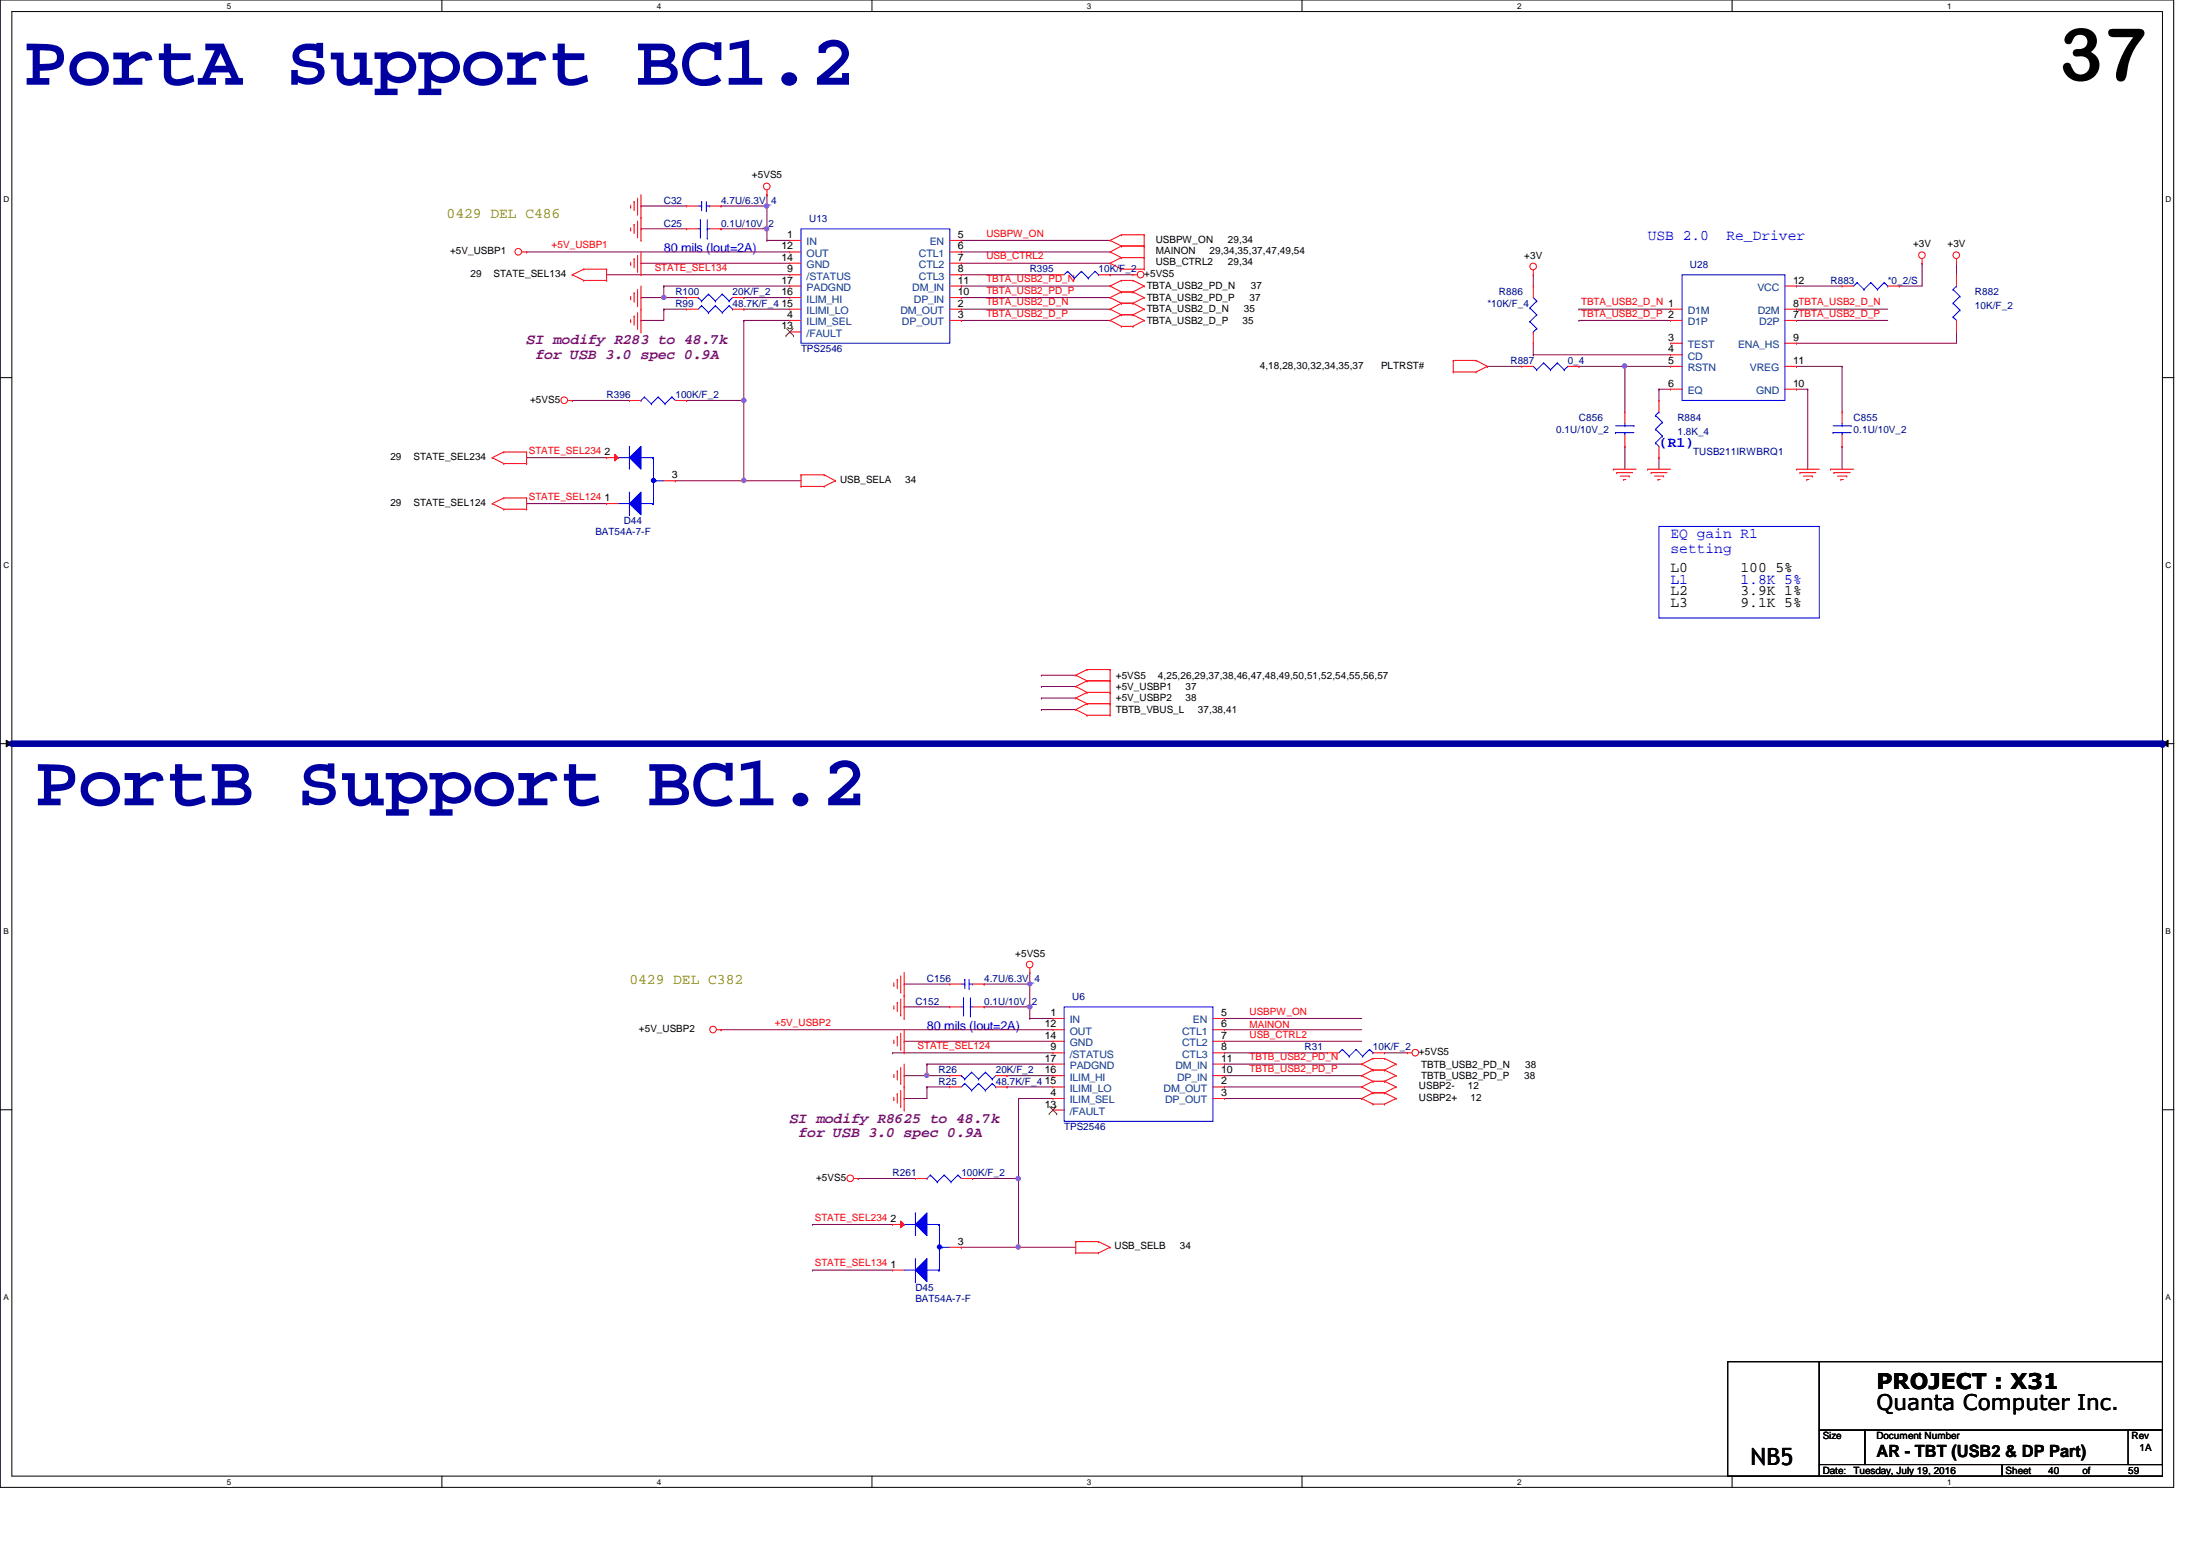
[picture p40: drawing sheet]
<svg xmlns="http://www.w3.org/2000/svg" width="297mm" height="210mm" viewBox="0 0 297 210" stroke-linecap="round" stroke-linejoin="round" font-family="sans-serif">
<defs><g id="words">
<g font-size="9.9" fill="#0000a0">
<text x="3.2" y="11.5">PortA Support BC1.2</text>
<text x="4.7" y="109.1">PortB Support BC1.2</text>
</g>
<text font-size="9.9" x="278.9" y="10.9">37</text>
<text font-size="3.2" x="237.1" y="198.4">NB5</text>
<g font-size="2.9">
<text x="254.2" y="190.9">Quanta Computer Inc.</text>
<text x="254.2" y="188.1">PROJECT : X31</text>
</g>
<text font-size="2.3" x="254.2" y="197.4">AR - TBT (USB2 &amp; DP Part)</text>
<g font-size="2" fill="#808000">
<text x="60.5" y="29.5">0429 DEL C486</text>
<text x="85.3" y="133.3">0429 DEL C382</text>
</g>
<g font-size="2" fill="#00f">
<text x="223.2" y="32.6">USB 2.0</text>
<text x="233.8" y="32.6">Re_Driver</text>
<text x="224.7" y="60.5">(R1)</text>
<text x="226.3" y="72.9">EQ gain R1</text>
<text x="226.3" y="74.8">setting</text>
<text x="226.3" y="79">L1</text>
<text x="235.8" y="79">1.8K 5%</text>
</g>
<g font-size="2" fill="#800080">
<text x="71.3" y="46.7">SI modify R283 to 48.7k</text>
<text x="72.5" y="48.6">for USB 3.0 spec 0.9A</text>
<text x="107" y="152">SI modify R8625 to 48.7k</text>
<text x="108.2" y="154">for USB 3.0 spec 0.9A</text>
</g>
<g font-size="2">
<text x="226.3" y="77.5">L0</text>
<text x="235.8" y="77.5">100 5%</text>
<text x="226.3" y="82.2">L3</text>
<text x="226.3" y="80.6">L2</text>
<text x="235.8" y="82.2">9.1K 5%</text>
<text x="235.8" y="80.6">3.9K 1%</text>
</g>
<g font-size="1.7" fill="#00f">
<text x="89.9" y="34.1">80 mils (Iout=2A)</text>
<text x="125.6" y="139.4">80 mils (Iout=2A)</text>
</g>
<g font-size="1.4" fill="#000080">
<text x="89.9" y="27.6">C32</text>
<text x="97.7" y="27.6">4.7U/6.3V_4</text>
<text x="89.9" y="30.7">C25</text>
<text x="97.7" y="30.7">0.1U/10V_2</text>
<text x="109.6" y="30.1">U13</text>
<text x="91.5" y="40">R100</text>
<text x="91.5" y="41.5">R99</text>
<text x="99.2" y="40">20K/F_2</text>
<text x="99.2" y="41.5">48.7K/F_4</text>
<text x="139.5" y="36.9">R395</text>
<text x="148.8" y="36.9">10K/F_2</text>
<text x="201.5" y="41.5">*10K/F_4</text>
<text x="203" y="40">R886</text>
<text x="228.9" y="36.3">U28</text>
<text x="247.9" y="38.4">R883</text>
<text x="255.7" y="38.4">*0_2/S</text>
<text x="267.5" y="40">R882</text>
<text x="267.5" y="41.8">10K/F_2</text>
<text x="108.5" y="47.7">TPS2546</text>
<text x="82.2" y="53.9">R396</text>
<text x="91.5" y="53.9">100K/F_2</text>
<text x="204.6" y="49.3">R887</text>
<text x="212.3" y="49.3">0_4</text>
<text x="210.8" y="58.6">0.1U/10V_2</text>
<text x="213.9" y="57">C856</text>
<text x="227.2" y="57">R884</text>
<text x="227.2" y="58.9">1.8K_4</text>
<text x="251.1" y="57">C855</text>
<text x="251.1" y="58.6">0.1U/10V_2</text>
<text x="229.4" y="61.7">TUSB211IRWBRQ1</text>
<text x="84.5" y="71">D44</text>
<text x="80.6" y="72.5">BAT54A-7-F</text>
<text x="124" y="136.1">C152</text>
<text x="125.6" y="132.9">C156</text>
<text x="133.3" y="136.1">0.1U/10V_2</text>
<text x="133.3" y="132.9">4.7U/6.3V_4</text>
<text x="145.2" y="135.4">U6</text>
<text x="176.7" y="142.2">R31</text>
<text x="186" y="142.2">10K/F_2</text>
<text x="127.1" y="145.3">R26</text>
<text x="127.1" y="146.9">R25</text>
<text x="134.9" y="145.3">20K/F_2</text>
<text x="134.9" y="146.9">48.7K/F_4</text>
<text x="144.1" y="153.1">TPS2546</text>
<text x="120.9" y="159.3">R261</text>
<text x="130.2" y="159.3">100K/F_2</text>
<text x="124" y="174.8">D45</text>
<text x="124" y="176.3">BAT54A-7-F</text>
</g>
<g font-size="1.4">
<text x="101.9" y="24.2">+5VS5</text>
<text x="61" y="34.4">+5V_USBP1</text>
<text x="105.9" y="33.8">12</text>
<text x="105.9" y="35.3">14</text>
<text x="106.6" y="32.2">1</text>
<text x="129.7" y="35.3">7</text>
<text x="129.7" y="33.8">6</text>
<text x="129.7" y="32.2">5</text>
<text x="156.5" y="34.4">MAINON</text>
<text x="156.5" y="35.9">USB_CTRL2</text>
<text x="156.5" y="32.9">USBPW_ON</text>
<text x="163.8" y="34.4">29,34,35,37,47,49,54</text>
<text x="166.3" y="35.9">29,34</text>
<text x="166.3" y="32.9">29,34</text>
<text x="206.5" y="35">+3V</text>
<text x="259.1" y="33.5">+3V</text>
<text x="263.8" y="33.5">+3V</text>
<text x="63.8" y="37.5">29</text>
<text x="66.8" y="37.5">STATE_SEL134</text>
<text x="105.9" y="40">16</text>
<text x="105.9" y="41.5">15</text>
<text x="105.9" y="38.4">17</text>
<text x="106.6" y="36.9">9</text>
<text x="129.7" y="38.4">11</text>
<text x="129.7" y="36.9">8</text>
<text x="129.7" y="40">10</text>
<text x="129.7" y="41.5">2</text>
<text x="155" y="37.5">+5VS5</text>
<text x="155.3" y="39.2">TBTA_USB2_PD_N</text>
<text x="155.3" y="40.8">TBTA_USB2_PD_P</text>
<text x="169.2" y="40.8">37</text>
<text x="169.4" y="39.2">37</text>
<text x="242.9" y="41.5">8TBTA_USB2_D_N</text>
<text x="242.9" y="38.4">12</text>
<text x="105.9" y="44.6">13</text>
<text x="106.6" y="43.1">4</text>
<text x="129.7" y="43.1">3</text>
<text x="155.3" y="42.3">TBTA_USB2_D_N</text>
<text x="155.3" y="43.9">TBTA_USB2_D_P</text>
<text x="168.3" y="43.9">35</text>
<text x="168.5" y="42.3">35</text>
<text x="226" y="47.7">4</text>
<text x="226" y="46.1">3</text>
<text x="242.9" y="43.1">7TBTA_USB2_D_P</text>
<text x="242.9" y="46.1">9</text>
<text x="170.6" y="49.9">4,18,28,30,32,34,35,37</text>
<text x="187.1" y="49.9">PLTRST#</text>
<text x="226" y="49.3">5</text>
<text x="226" y="52.4">6</text>
<text x="242.9" y="52.4">10</text>
<text x="242.9" y="49.3">11</text>
<text x="71.8" y="54.5">+5VS5</text>
<text x="52.9" y="62.3">29</text>
<text x="56" y="62.3">STATE_SEL234</text>
<text x="81.9" y="61.6">2</text>
<text x="91" y="64.8">3</text>
<text x="113.8" y="65.4">USB_SELA</text>
<text x="122.6" y="65.4">34</text>
<text x="52.9" y="68.5">29</text>
<text x="56" y="68.5">STATE_SEL124</text>
<text x="81.9" y="67.9">1</text>
<text x="151.1" y="91.9">+5VS5</text>
<text x="151.1" y="95">+5V_USBP2</text>
<text x="151.1" y="93.4">+5V_USBP1</text>
<text x="156.8" y="91.9">4,25,26,29,37,38,46,47,48,49,50,51,52,54,55,56,57</text>
<text x="160.6" y="95">38</text>
<text x="160.6" y="93.4">37</text>
<text x="151.1" y="96.5">TBTB_VBUS_L</text>
<text x="162.3" y="96.5">37,38,41</text>
<text x="137.5" y="129.5">+5VS5</text>
<text x="142.3" y="137.6">1</text>
<text x="165.4" y="137.6">5</text>
<text x="86.5" y="139.7">+5V_USBP2</text>
<text x="141.5" y="139.1">12</text>
<text x="141.5" y="140.7">14</text>
<text x="141.5" y="143.8">17</text>
<text x="142.3" y="142.2">9</text>
<text x="165.4" y="143.8">11</text>
<text x="165.4" y="140.7">7</text>
<text x="165.4" y="142.2">8</text>
<text x="165.4" y="139.1">6</text>
<text x="192.2" y="142.9">+5VS5</text>
<text x="141.5" y="145.3">16</text>
<text x="141.5" y="146.9">15</text>
<text x="141.5" y="150">13</text>
<text x="142.3" y="148.4">4</text>
<text x="165.4" y="145.3">10</text>
<text x="165.4" y="148.4">3</text>
<text x="165.4" y="146.9">2</text>
<text x="192.2" y="147.5">USBP2-</text>
<text x="192.2" y="149.1">USBP2+</text>
<text x="192.5" y="144.6">TBTB_USB2_PD_N</text>
<text x="192.5" y="146.1">TBTB_USB2_PD_P</text>
<text x="198.8" y="147.5">12</text>
<text x="199.2" y="149.1">12</text>
<text x="206.5" y="146.1">38</text>
<text x="206.6" y="144.6">38</text>
<text x="110.5" y="159.9">+5VS5</text>
<text x="120.6" y="165.5">2</text>
<text x="120.6" y="171.7">1</text>
<text x="129.7" y="168.6">3</text>
<text x="151" y="169.2">USB_SELB</text>
<text x="159.8" y="169.2">34</text>
<text x="246.9" y="194.9">Size</text>
<text x="254.2" y="194.9">Document Number</text>
<text x="288.7" y="194.9">Rev</text>
<text x="289.8" y="196.5">1A</text>
<text x="246.9" y="199.6">Date:</text>
<text x="251.1" y="199.6">Tuesday, July 19, 2016</text>
<text x="271.6" y="199.6">Sheet</text>
<text x="277.4" y="199.6">40</text>
<text x="282.1" y="199.6">of</text>
<text x="288.2" y="199.6">59</text>
</g>
<g font-size="1.4" fill="#f00">
<text x="74.7" y="33.6">+5V_USBP1</text>
<text x="133.6" y="32">USBPW_ON</text>
<text x="133.6" y="35.1">USB_CTRL2</text>
<text x="88.7" y="36.7">STATE_SEL134</text>
<text x="133.6" y="41.4">TBTA_USB2_D_N</text>
<text x="133.6" y="38.2">TBTA_USB2_PD_N</text>
<text x="133.6" y="39.8">TBTA_USB2_PD_P</text>
<text x="214.2" y="41.4">TBTA_USB2_D_N 1</text>
<text x="133.6" y="42.9">TBTA_USB2_D_P</text>
<text x="214.2" y="42.9">TBTA_USB2_D_P 2</text>
<text x="71.6" y="61.5">STATE_SEL234</text>
<text x="71.6" y="67.7">STATE_SEL124</text>
<text x="169.2" y="137.4">USBPW_ON</text>
<text x="104.9" y="138.9">+5V_USBP2</text>
<text x="124.3" y="142.1">STATE_SEL124</text>
<text x="169.2" y="139.1">MAINON</text>
<text x="169.2" y="140.5">USB_CTRL2</text>
<text x="169.2" y="143.6">TBTB_USB2_PD_N</text>
<text x="169.2" y="145.2">TBTB_USB2_PD_P</text>
<text x="110.4" y="165.3">STATE_SEL234</text>
<text x="110.4" y="171.5">STATE_SEL134</text>
</g>
<g font-size="1.4" fill="#004080">
<text x="109.3" y="33.2">IN</text>
<text x="109.3" y="34.8">OUT</text>
<text x="124.5" y="34.8">CTL1</text>
<text x="125.9" y="33.2">EN</text>
<text x="109.3" y="41">ILIM_HI</text>
<text x="109.3" y="36.3">GND</text>
<text x="109.3" y="39.4">PADGND</text>
<text x="109.3" y="37.9">/STATUS</text>
<text x="123.6" y="39.4">DM_IN</text>
<text x="123.8" y="41">DP_IN</text>
<text x="124.5" y="36.3">CTL2</text>
<text x="124.5" y="37.9">CTL3</text>
<text x="238" y="39.4">VCC</text>
<text x="109.3" y="42.5">ILIMI_LO</text>
<text x="109.3" y="44.1">ILIM_SEL</text>
<text x="109.3" y="45.6">/FAULT</text>
<text x="122" y="42.5">DM_OUT</text>
<text x="122.2" y="44.1">DP_OUT</text>
<text x="228.6" y="42.5">D1M</text>
<text x="228.6" y="44.1">D1P</text>
<text x="228.6" y="47.2">TEST</text>
<text x="235.4" y="47.2">ENA_HS</text>
<text x="238.1" y="42.5">D2M</text>
<text x="238.3" y="44.1">D2P</text>
<text x="228.6" y="48.7">CD</text>
<text x="228.6" y="50.3">RSTN</text>
<text x="228.6" y="53.4">EQ</text>
<text x="237" y="50.3">VREG</text>
<text x="237.9" y="53.4">GND</text>
<text x="144.9" y="138.6">IN</text>
<text x="144.9" y="140.1">OUT</text>
<text x="144.9" y="141.7">GND</text>
<text x="144.9" y="143.3">/STATUS</text>
<text x="160.1" y="141.7">CTL2</text>
<text x="160.1" y="143.3">CTL3</text>
<text x="160.1" y="140.1">CTL1</text>
<text x="161.6" y="138.6">EN</text>
<text x="144.9" y="146.3">ILIM_HI</text>
<text x="144.9" y="147.9">ILIMI_LO</text>
<text x="144.9" y="144.8">PADGND</text>
<text x="144.9" y="149.4">ILIM_SEL</text>
<text x="157.6" y="147.9">DM_OUT</text>
<text x="157.8" y="149.4">DP_OUT</text>
<text x="159.2" y="144.8">DM_IN</text>
<text x="159.4" y="146.3">DP_IN</text>
<text x="144.9" y="151">/FAULT</text>
</g>
<g font-size="1.1">
<text x="30.7" y="1.2">5</text>
<text x="89" y="1.2">4</text>
<text x="147.2" y="1.2">3</text>
<text x="205.5" y="1.2">2</text>
<text x="263.7" y="1.2">1</text>
<text x=".5" y="27.3">D</text>
<text x="293.3" y="27.3">D</text>
<text x=".5" y="76.9">C</text>
<text x="293.3" y="76.9">C</text>
<text x=".5" y="126.4">B</text>
<text x="293.3" y="126.4">B</text>
<text x=".5" y="176">A</text>
<text x="293.3" y="176">A</text>
<text x="30.7" y="201.1">5</text>
<text x="89" y="201.1">4</text>
<text x="147.2" y="201.1">3</text>
<text x="205.5" y="201.1">2</text>
<text x="263.7" y="201.1">1</text>
</g>
</g></defs>
<path d="M0 0h294.4v201.4h-294.4zM1.6 1.6h291.3v198.3h-291.3z" fill="none" stroke="#000" stroke-width=".14"/>
<g fill="#fff">
<path d="M30.7 .2h.6v1.2h-.6z"/>
<path d="M30.7 200.1h.6v1.2h-.6z"/>
</g>
<path d="M59.9 0v1.6M59.9 199.9v1.6" fill="none" stroke="#000" stroke-width=".14"/>
<g fill="#fff">
<path d="M89 .2h.6v1.2h-.6z"/>
<path d="M89 200.1h.6v1.2h-.6z"/>
</g>
<path d="M118.1 0v1.6M118.1 199.9v1.6" fill="none" stroke="#000" stroke-width=".14"/>
<g fill="#fff">
<path d="M147.2 .2h.6v1.2h-.6z"/>
<path d="M147.2 200.1h.6v1.2h-.6z"/>
</g>
<path d="M176.4 0v1.6M176.4 199.9v1.6" fill="none" stroke="#000" stroke-width=".14"/>
<g fill="#fff">
<path d="M205.5 .2h.6v1.2h-.6z"/>
<path d="M205.5 200.1h.6v1.2h-.6z"/>
</g>
<path d="M234.6 0v1.6M234.6 199.9v1.6" fill="none" stroke="#000" stroke-width=".14"/>
<g fill="#fff">
<path d="M263.7 .2h.6v1.2h-.6z"/>
<path d="M263.7 200.1h.6v1.2h-.6z"/>
<path d="M.5 26.3h.7v1.2h-.7z"/>
<path d="M293.3 26.3h.8v1.2h-.8z"/>
<path d="M.5 75.9h.7v1.2h-.7z"/>
<path d="M293.3 75.9h.8v1.2h-.8z"/>
</g>
<path d="M0 51.1h1.6M292.9 51.1h1.6" fill="none" stroke="#000" stroke-width=".14"/>
<g fill="#fff">
<path d="M.5 125.5h.7v1.2h-.7z"/>
<path d="M293.3 125.5h.7v1.2h-.7z"/>
</g>
<path d="M0 100.7h1.6M.8 100.2l.8 .5-.8 .4zM292.9 100.7l.8-.5v.9zM292.9 100.7h1.6" fill="none" stroke="#000" stroke-width=".14"/>
<path d="M.8 100.2l.8 .5-.8 .4zM292.9 100.7l.8-.5v.9z" fill="#000"/>
<g fill="#fff">
<path d="M.5 175h.7v1.2h-.7z"/>
<path d="M293.3 175h.7v1.2h-.7z"/>
</g>
<path d="M0 150.3h1.6M292.9 150.3h1.6" fill="none" stroke="#000" stroke-width=".14"/>
<path d="M1.6 100.7h291.3" fill="none" stroke="#0000a0" stroke-width=".89"/>
<circle cx="292.9" cy="100.7" r=".44" fill="#0000a0"/>
<path d="M224.7 71.3h21.7v12.4h-21.7z" fill="none" stroke="#00f" stroke-width=".14"/>
<path d="M116.2 159.6h.1M116.2 159.6h7.8M131.7 159.6h.1M131.7 159.6h6.3M138 159.6h.1M138 159.6v9.3h-7.8M130.2 168.9h.1" fill="none" stroke="#800040" stroke-width=".14"/>
<circle cx="137.9" cy="168.9" r=".3" fill="#f0f"/>
<circle cx="137.9" cy="168.9" r=".3" fill="none" stroke="#f0f" stroke-width=".14"/>
<path d="M138 148.8h.1M138 148.8v10.8" fill="none" stroke="#800040" stroke-width=".14"/>
<circle cx="137.9" cy="159.6" r=".3" fill="#f0f"/>
<circle cx="137.9" cy="159.6" r=".3" fill="none" stroke="#f0f" stroke-width=".14"/>
<g fill="none" stroke="#800040" stroke-width=".14">
<path d="M165.9 139.4h.1M165.9 137.9h.1M165.9 139.4h18.5M165.9 137.9h18.5M122.5 148.8h.1M122.5 145.7h.1M122.5 145.7h3.1M125.6 147.2h.1M125.6 147.2v1.6h-3.1M125.6 147.2h3M136.4 147.2h.1M136.4 147.2h6.2"/>
<path d="M165.9 142.6h.1M165.9 142.6h13.9"/>
</g>
<circle cx="125.5" cy="145.6" r=".29" fill="#f0f"/>
<circle cx="125.5" cy="145.6" r=".29" fill="none" stroke="#f0f" stroke-width=".14"/>
<path d="M139.5 136.4h.1M139.5 136.4v1.5M138 148.8h.1M138 148.8h4.6M165.9 141h.1M165.9 141h18.5" fill="none" stroke="#800040" stroke-width=".14"/>
<circle cx="139.5" cy="136.4" r=".3" fill="#f0f"/>
<circle cx="139.5" cy="136.4" r=".3" fill="none" stroke="#f0f" stroke-width=".14"/>
<g fill="none" stroke="#800040" stroke-width=".14">
<path d="M97.7 139.4h.1M97.7 139.4h44.9M122.5 136.4h.1M122.5 133.3h.1M122.5 136.4h6.1M122.5 133.3h6.1M133.3 136.4h.1M133.3 133.3h.1M133.3 133.3h6.2M139.5 137.9h.1M139.5 133.3h.1M139.5 131.7h.1"/>
<path d="M139.5 131.7v4.7h-6.2M139.5 137.9h3.1M122.5 141h.1M122.5 141h20.1M125.6 144.1h.1M125.6 145.7h.1M125.6 145.7h3M125.6 144.1v1.6M125.6 144.1h17M136.4 145.7h.1M136.4 145.7h6.2"/>
</g>
<circle cx="139.5" cy="133.2" r=".29" fill="#f0f"/>
<circle cx="139.5" cy="133.2" r=".29" fill="none" stroke="#f0f" stroke-width=".14"/>
<g fill="none" stroke="#800040" stroke-width=".14">
<path d="M71.3 34.1h.1M71.3 34.1h35.7M103.9 31h.1M103.9 31v1.6M130.2 34.1h.1M130.2 37.2h.1M130.2 32.6h.1M130.2 35.6h.1M130.2 34.1h20.2M130.2 37.2h12.4M130.2 32.6h20.2M130.2 35.6h20.2"/>
<path d="M77.5 54.2h.1M77.5 54.2h7.8M86.8 43.4h.1M86.8 40.3h.1M86.8 40.3h3.1M89.9 41.9h.1M89.9 41.9v1.5h-3.1M89.9 41.9h3.1M93 54.2h.1M93 54.2h7.7M100.7 41.9h.1M100.7 43.4h.1"/>
<path d="M100.7 41.9h6.3M100.7 43.4h6.3M141.1 94.5h.1M141.1 91.4h.1M141.1 94.5h4.6M141.1 91.4h4.6M120.9 142.6h.1M120.9 142.6h21.7M187.5 142.6h.1M187.5 142.6h3.1M110.1 165.8h.1M110.1 172h.1"/>
<path d="M110.1 165.8h10.8M110.1 172h10.8"/>
</g>
<circle cx="103.8" cy="31" r=".3" fill="#f0f"/>
<circle cx="103.8" cy="31" r=".3" fill="none" stroke="#f0f" stroke-width=".14"/>
<path d="M86.8 31h.1M86.8 31h6.2M89.9 38.7h.1M89.9 38.7v1.6M100.7 40.3h.1M100.7 40.3h6.3" fill="none" stroke="#800040" stroke-width=".14"/>
<circle cx="89.9" cy="40.3" r=".29" fill="#f0f"/>
<circle cx="89.9" cy="40.3" r=".29" fill="none" stroke="#f0f" stroke-width=".14"/>
<g fill="none" stroke="#800040" stroke-width=".14">
<path d="M86.8 27.9h.1M86.8 35.6h.1M86.8 27.9h6.2M86.8 35.6h20.2M89.9 38.7h.1M89.9 38.7h17.1M97.7 31h.1M97.7 27.9h.1M97.7 27.9h6.2M103.9 32.6h.1M103.9 27.9h.1M103.9 26.4h.1"/>
<path d="M103.9 32.6h3.1M103.9 26.4v4.6h-6.2M89.9 40.3h.1M89.9 40.3h3.1"/>
</g>
<circle cx="103.8" cy="27.9" r=".3" fill="#f0f"/>
<circle cx="103.8" cy="27.9" r=".3" fill="none" stroke="#f0f" stroke-width=".14"/>
<path d="M100.7 54.2h.1M100.7 54.2v10.9" fill="none" stroke="#800040" stroke-width=".14"/>
<circle cx="100.8" cy="65.1" r=".3" fill="#f0f"/>
<circle cx="100.8" cy="65.1" r=".3" fill="none" stroke="#f0f" stroke-width=".14"/>
<path d="M82.2 37.2h.1M82.2 37.2h24.8M100.7 43.4h.1M100.7 43.4v10.8M71.3 62h.1M71.3 62h10.9M91.5 65.1h.1M91.5 65.1h9.2" fill="none" stroke="#800040" stroke-width=".14"/>
<circle cx="100.8" cy="54.2" r=".3" fill="#f0f"/>
<circle cx="100.8" cy="54.2" r=".3" fill="none" stroke="#f0f" stroke-width=".14"/>
<g fill="none" stroke="#800040" stroke-width=".14">
<path d="M130.2 38.7h.1M130.2 38.7h20.2M150.4 37.2h.1M150.4 37.2h3.1M243.3 38.7h.1M243.3 38.7h6.2M257.3 38.7h.1M260.3 35.6h.1M260.3 35.6v3.1h-3M130.2 41.9h.1M130.2 43.4h.1M130.2 40.3h.1"/>
<path d="M130.2 41.9h20.2M130.2 43.4h20.2M130.2 40.3h20.2M213.9 49.6h.1M213.9 49.6h12.4M220.1 49.6h.1M220.1 49.6v6.2M224.7 52.7h.1M224.7 52.7h1.6M224.7 52.7v1.5M243.3 52.7h.1M243.3 46.5h.1"/>
<path d="M243.3 49.6h.1M243.3 52.7h1.6M243.3 49.6h6.2M244.9 52.7h.1M244.9 52.7v10.8M249.5 49.6h.1M249.5 49.6v6.2M265 45h.1M265 45v1.5h-21.7M71.3 68.2h.1M71.3 68.2h10.9M100.7 65.1h.1"/>
<path d="M100.7 65.1h7.8M220.1 60.5h.1M220.1 60.5v3M224.7 62h.1M224.7 62v1.5M249.5 60.5h.1M249.5 60.5v3M141.1 93h.1M141.1 96.1h.1M141.1 93h4.6M141.1 96.1h4.6M165.9 144.1h.1"/>
<path d="M165.9 145.7h.1M165.9 147.2h.1M165.9 144.1h18.5M165.9 145.7h18.5M165.9 147.2h18.5M165.9 148.8h18.5M184.4 148.8h.1M138 168.9h.1M138 168.9h7.7"/>
</g>
<circle cx="220" cy="49.6" r=".3" fill="#f0f"/>
<circle cx="220" cy="49.6" r=".3" fill="none" stroke="#f0f" stroke-width=".14"/>
<g fill="none" stroke="#800040" stroke-width=".14">
<path d="M207.7 37.2h.1M207.7 37.2v1.5M265 35.6h.1M265 35.6v1.6M201.5 49.6h.1M201.5 49.6h4.6M207.7 48h.1M207.7 46.5v1.5M207.7 48h18.6M213.9 41.9h.1M213.9 43.4h.1M213.9 41.9h12.4"/>
<path d="M213.9 43.4h12.4M243.3 41.9h.1M243.3 43.4h.1M243.3 41.9h12.4M243.3 43.4h12.4"/>
</g>
<g fill="none" stroke="#f00" stroke-width=".14">
<path d="M70.7 34.1h.6M71.3 34.1h.1M77.5 37.2h.1M77.5 37.2l1.6 .8M79.1 36.4h.1M79.1 38h.1M79.1 36.4l-1.6 .8M79.1 36.4h3.1M79.1 38h3.1M82.2 36.4h.1M82.2 38h.1M82.2 36.4v1.6"/>
<path d="M85.4 31.2h.1M85.4 35.8h.1M85.4 28.1h.1M85.4 27.8v.3M85.4 30.9v.3M85.4 35.5v.3M85.9 39.7h.1M85.9 30.4h.1M85.9 35.1h.1M85.9 27.3h.1M85.9 27.3v1.2M85.9 30.4v1.2"/>
<path d="M85.9 35.1v1.2M85.9 39.7v1.2M86.4 32.1h.1M86.4 36.7h.1M86.4 29h.1M86.4 26.8v2.2M86.4 29.9v2.2M86.4 34.6v2.1M86.4 39.2v2.2M86.8 32.6h.1M86.8 37.2h.1M86.8 29.5h.1"/>
<path d="M86.8 26.4v6.2M86.8 34.1v3.1M86.8 38.7v6.3M103.9 26.4h.1M103.9 25.7v.7M150.4 34.1h.1M150.4 35.6h.1M150.4 32.6h.1M150.4 38.7h.1M150.4 34.1l1.5 .8M150.4 35.6l1.5 .8M150.4 32.6l1.5 .7"/>
<path d="M150.4 38.7l1.5 .8M151.9 34.9h.1M151.9 33.3h.1M151.9 36.4h.1M151.9 31.8h.1M151.9 38h.1M151.9 39.5h.1M151.9 34.9h3.1M151.9 33.3h3.1M151.9 33.3l-1.5 .8M151.9 36.4h3.1M151.9 38h1.6"/>
<path d="M151.9 34.9l-1.5 .7M151.9 31.8h3.1M151.9 31.8l-1.5 .8M151.9 38l-1.5 .7M151.9 39.5h1.6M151.9 39.5l-1.5 .8M153.5 38h.1M153.5 39.5h.1M153.5 37.2h.1M153.5 38l1.5 .7M153.5 39.5l1.5 .8M153.5 37.2h.5"/>
<path d="M155 34.9h.1M155 33.3h.1M155 36.4h.1M155 31.8h.1M155 38.7h.1M155 31.8v4.6M155 38.7l-1.5 .8M207.7 37.2h.1M207.7 36.6v.6M260.3 35.6h.1M260.3 35.1v.5M265 35.6h.1"/>
<path d="M265 37.2h.1M265 35.1v.5M265 37.2v1.5M76.9 54.2h.6M77.5 54.2h.1M85.4 40.5h.1M85.4 43.6h.1M85.4 40.1v.4M85.4 43.3v.3M85.9 42.8h.1M85.9 42.8v1.2M86.4 41.4h.1"/>
<path d="M86.4 44.5h.1M86.4 42.3v2.2M86.8 41.9h.1M86.8 45h.1M93 40.3h.1M93 41.9h.1M93 40.3h1.6M93 41.9h1.6M99.2 40.3h1.5M99.2 41.9h1.5M100.7 40.3h.1M100.7 41.9h.1"/>
<path d="M150.4 41.9h.1M150.4 43.4h.1M150.4 40.3h.1M150.4 41.9l1.5 .7M150.4 43.4l1.5 .8M150.4 40.3l1.5 .8M151.9 41.1h.1M151.9 42.6h.1M151.9 44.2h.1M151.9 41.1l-1.5 .8M151.9 41.1h1.6M151.9 42.6h1.6"/>
<path d="M151.9 42.6l-1.5 .8M151.9 44.2h1.6M153.5 41.1h.1M153.5 42.6h.1M153.5 44.2h.1M153.5 41.1l1.5 .8M153.5 42.6l1.5 .8M155 41.9h.1M155 43.4h.1M155 40.3h.1M155 41.9l-1.5 .7M155 43.4l-1.5 .8"/>
<path d="M155 40.3l-1.5 .8M196.8 50.4h.1M196.8 48.8h.1M196.8 50.4h3.1M196.8 48.8v1.6M196.8 48.8h3.1M199.9 50.4h.1M199.9 48.8h.1M199.9 48.8l1.6 .8M201.5 49.6h.1M201.5 49.6l-1.6 .8M265 45h.1"/>
<path d="M265 43.4v1.6M66.7 62h.1M66.7 68.2h.1M66.7 62l1.5 .8M66.7 68.2l1.5 .8M68.2 61.2h.1M68.2 62.8h.1M68.2 67.4h.1M68.2 69h.1M68.2 61.2l-1.5 .8M68.2 61.2h3.1M68.2 62.8h3.1"/>
<path d="M68.2 67.4l-1.5 .8M68.2 67.4h3.1M68.2 69h3.1M71.3 61.2h.1M71.3 62.8h.1M71.3 67.4h.1M71.3 69h.1M71.3 61.2v1.6M71.3 67.4v1.6M108.5 64.3h.1M108.5 65.9h.1M108.5 64.3h3.1"/>
<path d="M108.5 64.3v1.6M108.5 65.9h3.1M111.6 64.3h.1M111.6 65.9h.1M111.6 64.3l1.6 .8M113.2 65.1h.1M113.2 65.1l-1.6 .8M218.5 63.5h.1M218.5 63.5h3.1M219 64h.1M219 64h2.1M219.5 64.5h1.2"/>
<path d="M219.9 64.9h.1M219.9 64.9h.3M220.7 64.5h.1M223.2 63.5h.1M223.2 63.5h3.1M223.6 64h.1M223.6 64h2.2M224.1 64.5h1.2M224.6 64.9h.1M224.6 64.9h.3M225.3 64.5h.1M243.3 63.5h.1"/>
<path d="M243.3 63.5h3.1M243.8 64h.1M243.8 64h2.2M244.3 64.5h1.2M244.7 64.9h.1M244.7 64.9h.3M245.5 64.5h.1M247.9 63.5h.1M247.9 63.5h3.2M248.4 64h.1M248.4 64h2.2M248.9 64.5h1.2"/>
<path d="M249.3 64.9h.1M249.3 64.9h.4M250.1 64.5h.1M145.7 91.4h.1M145.7 94.5h.1M145.7 93h.1M145.7 96.1h.1M145.7 91.4l1.5 .8M145.7 94.5l1.5 .8M145.7 93l1.5 .8M145.7 96.1l1.5 .8M147.2 90.7h.1"/>
<path d="M147.2 92.2h.1M147.2 93.8h.1M147.2 95.3h.1M147.2 96.9h.1M147.2 90.7l-1.5 .7M147.2 90.7h3.2M147.2 92.2h3.2M147.2 93.8l-1.5 .7M147.2 93.8h3.2M147.2 95.3h3.2M147.2 92.2l-1.5 .8M147.2 95.3l-1.5 .8"/>
<path d="M147.2 96.9h3.2M150.4 90.7h.1M150.4 92.2h.1M150.4 93.8h.1M150.4 95.3h.1M150.4 96.9h.1M150.4 90.7v6.2M97.1 139.4h.6M97.7 139.4h.1M121.1 136.5h.1M121.1 133.4h.1M121.1 133.1v.3"/>
<path d="M121.1 136.2v.3M121.5 135.8h.1M121.5 132.6h.1M121.5 132.6v1.3M121.5 135.8v1.2M122 137.5h.1M122 134.4h.1M122 132.2v2.2M122 135.3v2.2M122 139.9v2.2M122.5 137.9h.1M122.5 134.8h.1"/>
<path d="M122.5 131.7v6.2M122.5 139.4v3.2M128.6 136.4h.1M128.6 136.4h1.6M131.7 136.4h1.6M133.3 136.4h.1M139.5 131.7h.1M139.5 131.1v.6M142.6 137.9h.1M142.6 139.4h.1M142.6 139.4h1.5M142.6 137.9h1.5"/>
<path d="M164.3 139.4h1.6M164.3 137.9h1.6M165.9 139.4h.1M165.9 137.9h.1M115.7 159.6h.5M116.2 159.6h.1M121.1 145.8h.1M121.1 141.2h.1M121.1 148.9h.1M121.1 140.8v.4M121.1 145.5v.3M121.1 148.6v.3"/>
<path d="M121.5 145h.1M121.5 140.4h.1M121.5 148.1h.1M121.5 140.4v1.2M121.5 145v1.3M121.5 148.1v1.3M122 146.7h.1M122 142.1h.1M122 149.9h.1M122 144.6v2.1M122 147.7v2.2M122.5 147.2h.1"/>
<path d="M122.5 142.6h.1M122.5 150.3h.1M122.5 144.1v6.2M142.6 145.7h.1M142.6 141h.1M142.6 147.2h.1M142.6 144.1h.1M142.6 148.8h.1M142.6 150.3h.1M142.6 142.6h.1M142.6 142.6h1.5M142.6 145.7h1.5"/>
<path d="M142.6 141h1.5M142.6 147.2h1.5M142.6 144.1h1.5M142.6 148.8h1.5M142.6 150.3h1.5M164.3 142.6h1.6M164.3 145.7h1.6M164.3 141h1.6M164.3 147.2h1.6M164.3 144.1h1.6M164.3 148.8h1.6M165.9 144.1h.1"/>
<path d="M165.9 141h.1M165.9 142.6h.1M165.9 145.7h.1M165.9 148.8h.1M165.9 147.2h.1M184.4 144.1h.1M184.4 145.7h.1M184.4 147.2h.1M184.4 148.8h.1M184.4 144.1l1.6 .8M184.4 145.7l1.6 .7M184.4 147.2l1.6 .8"/>
<path d="M184.4 148.8l1.6 .7M186 143.3h.1M186 144.9h.1M186 146.4h.1M186 148h.1M186 149.5h.1M186 143.3l-1.6 .8M186 143.3h1.5M186 144.9h1.5M186 144.9l-1.6 .8M186 146.4h1.5M186 146.4l-1.6 .8"/>
<path d="M186 148h1.5M186 148l-1.6 .8M186 149.5h1.5M187.5 143.3h.1M187.5 144.9h.1M187.5 146.4h.1M187.5 148h.1M187.5 149.5h.1M187.5 143.3l1.6 .8M187.5 144.9l1.6 .8M187.5 146.4l1.6 .8M187.5 148l1.6 .8"/>
<path d="M189.1 144.1h.1M189.1 145.7h.1M189.1 147.2h.1M189.1 148.8h.1M189.1 144.1l-1.6 .8M189.1 145.7l-1.6 .7M189.1 147.2l-1.6 .8M189.1 148.8l-1.6 .7M190.6 142.6h.1M190.6 142.6h.7M145.7 168.1h.1M145.7 169.7h.1"/>
<path d="M145.7 168.1h3.1M145.7 168.1v1.6M145.7 169.7h3.1M148.8 168.1h.1M148.8 169.7h.1M148.8 168.1l1.6 .8M150.4 168.9h.1M150.4 168.9l-1.6 .8"/>
<circle cx="70.2" cy="34.1" r=".45"/>
<circle cx="103.9" cy="25.2" r=".45"/>
<circle cx="154.5" cy="37.2" r=".45"/>
<circle cx="207.7" cy="36.1" r=".45"/>
<circle cx="260.3" cy="34.6" r=".45"/>
<circle cx="265" cy="34.6" r=".45"/>
<circle cx="76.4" cy="54.2" r=".45"/>
<circle cx="96.6" cy="139.4" r=".45"/>
<circle cx="139.5" cy="130.6" r=".45"/>
<circle cx="115.2" cy="159.6" r=".45"/>
<circle cx="191.7" cy="142.6" r=".45"/>
</g>
<path d="M234 184.4h12.4v15.5h-12.4zM246.4 184.4h46.5v9.3h-46.5zM246.4 193.7h6.2v4.6h-6.2zM246.4 198.3h24.8v1.6h-24.8zM252.6 193.7h40.3v4.6h-40.3zM271.2 198.3h21.7v1.6h-21.7zM288.2 193.7h4.7v4.6h-4.7z" fill="none" stroke="#000" stroke-width=".14"/>
<g fill="none" stroke="#00f" stroke-width=".14">
<path d="M96 39.8h.1M96 39.8l.9 1M96 39.8l-1 1M97.8 39.8h.1M97.8 39.8l1 1M97.8 39.8l-.9 1M264.5 39.2h.1M264.5 39.2l1 .9M265 38.7h.1M265 38.7l-.5 .5M94.6 40.3h.1M94.6 40.3l.4 .5"/>
<path d="M95 40.8h.1M95 41.4h.1M95 41.4l-.4 .5M95 41.4l1 .9M96 42.3h.1M96.9 40.8h.1M96.9 41.4h.1M96.9 41.4l-.9 .9M96.9 41.4l.9 .9M97.8 42.3h.1M98.8 40.8h.1M98.8 41.4h.1"/>
<path d="M98.8 41.4l-1 .9M98.8 41.4l.4 .5M99.2 41.9h.1M99.2 40.3l-.4 .5M264.5 42.9h.1M264.5 41.1h.1M264.5 42.9l.5 .5M264.5 41.1l1 .9M265.5 42h.1M265.5 40.1h.1M265.5 42l-1 .9M265.5 40.1l-1 1"/>
<path d="M130.2 136.4h.3M130.5 135.1h.1M130.5 136.4h.1M130.5 135.1v2.5M131.4 136.4h.1M131.4 137.6h.1M131.4 136.4h.3M131.4 135.1v2.5M144.1 136.4h20.2v15.4h-20.2z"/>
</g>
<path d="M142.1 150.8h.1M142.2 149.9l.9 .9M143.1 149.9l-1 .9M143.1 150.8h.1" fill="none" stroke="#804000" stroke-width=".14"/>
<circle cx="88.5" cy="65.1" r=".3" fill="#00f"/>
<circle cx="88.5" cy="65.1" r=".3" fill="none" stroke="#00f" stroke-width=".14"/>
<path d="M86.8 66.6v3.1l-1.5-1.5z" fill="#00f"/>
<path d="M86.8 66.6v3.1l-1.5-1.5z" fill="none" stroke="#00f" stroke-width=".14"/>
<path d="M85.3 62l1.5-1.5v3z" fill="#00f"/>
<g fill="none" stroke="#00f" stroke-width=".14">
<path d="M83.7 62h.1M83.7 68.2h1.6M83.7 62h1.6M85.3 62l1.5-1.5v3zM85.3 68.2h.1M85.3 60.5h.1M85.3 69.7h.1M85.3 60.5v3M85.3 66.6v3.1M86.8 68.2h1.7M86.8 62h1.7M88.4 68.2h.1"/>
<path d="M88.4 62h.1M88.5 62h.1M88.5 68.2h.1M88.5 62v2.8M88.5 65.4v2.8M88.9 65.1h.1M88.9 65.1h1"/>
</g>
<path d="M89.9 65.1h1.6M91.5 65.1h.1" fill="none" stroke="#f00" stroke-width=".14"/>
<path d="M83.3 61.5l.4 .5-.4 .4z" fill="#f00"/>
<g fill="none" stroke="#f00" stroke-width=".14">
<path d="M93 31h.1M93 31h1.6M96.1 31h1.6M97.7 31h.1M142.6 37.2h.1M142.6 37.2h1.5M148.8 37.2h1.6M150.4 37.2h.1M249.5 38.7h.1M249.5 38.7h1.6M255.7 38.7h1.6M257.3 38.7h.1"/>
<path d="M224.7 54.2h.1M224.7 54.2v1.6M249.5 55.8h.1M249.5 55.8v1.6M249.5 58.9v1.6M82.2 62h.1M82.2 68.2h.1M82.2 62h1.5M82.2 68.2h1.5M83.3 61.5l.4 .5-.4 .4zM224.7 62h.1M224.7 60.5v1.5"/>
<path d="M249.5 60.5h.1M128.6 133.3h.1M128.6 133.3h1.6M131.7 133.3h1.6M133.3 133.3h.1M128.6 145.7h.1M128.6 147.2h.1M128.6 145.7h1.6M128.6 147.2h1.6M134.9 145.7h1.5M134.9 147.2h1.5M136.4 145.7h.1"/>
<path d="M136.4 147.2h.1"/>
</g>
<g fill="none" stroke="#00f" stroke-width=".14">
<path d="M94.6 31h.3M94.9 29.8h.1M94.9 31h.1M94.9 29.8v2.5M95.8 31h.1M95.8 32.3h.1M95.8 31h.3M95.8 29.8v2.5M144.6 36.7h.1M144.6 36.7l-.5 .5M144.6 36.7l.9 1M145.5 37.7h.1"/>
<path d="M146.5 36.7h.1M146.5 36.7l-1 1M146.5 36.7l.9 1M147.4 37.7h.1M148.3 36.7h.1M148.3 36.7l-.9 1M148.3 36.7l.5 .5M148.8 37.2h.1M251.5 38.3h.1M251.5 38.3l-.4 .4M251.5 38.3l1 .9M252.5 39.2h.1"/>
<path d="M253.4 38.3h.1M253.4 38.3l-.9 .9M253.4 38.3l.9 .9M254.3 39.2h.1M255.2 38.3h.1M255.2 38.3l-.9 .9M255.2 38.3l.5 .4M255.7 38.7h.1M224.2 60h.1M224.2 58.1h.1M224.2 56.3h.1M224.2 60l.5 .5"/>
<path d="M224.2 58.1l1 1M224.2 56.3l1 .9M224.7 55.8h.1M224.7 55.8l-.5 .5M225.2 59.1h.1M225.2 57.2h.1M225.2 59.1l-1 .9M225.2 57.2l-1 .9M248.3 58.6h.1M248.3 58.6h2.4M248.3 57.7h2.4M249.5 57.7h.1"/>
<path d="M249.5 58.6h.1M249.5 57.4v.3M249.5 58.6v.3M250.7 57.7h.1M130.2 133.3h.5M130.7 133.3h.1M130.7 132.6h.1M130.7 132.6v1.3M131.3 133.9h.1M131.3 133.3h.4M131.3 132.6v1.3M131.7 133.3h.1"/>
<path d="M130.2 145.7h.1M130.2 145.7l.5 .4M130.7 146.1h.1M130.7 146.7h.1M130.7 146.7l-.5 .5M130.7 146.7l.9 1M131.6 145.2h.1M131.6 147.7h.1M131.6 145.2l.9 .9M131.6 145.2l-.9 .9M132.5 146.1h.1M132.5 146.7h.1"/>
<path d="M132.5 146.7l-.9 1M132.5 146.7l1 1M133.5 145.2h.1M133.5 147.7h.1M133.5 145.2l.9 .9M133.5 145.2l-1 .9M134.4 146.1h.1M134.4 146.7h.1M134.4 146.7l-.9 1M134.4 146.7l.5 .5M134.9 147.2h.1M134.9 145.7l-.5 .4"/>
</g>
<circle cx="127.3" cy="168.9" r=".3" fill="#00f"/>
<circle cx="127.3" cy="168.9" r=".3" fill="none" stroke="#00f" stroke-width=".14"/>
<path d="M124 172l1.6-1.6v3.2z" fill="#00f"/>
<path d="M124 172l1.6-1.6v3.2z" fill="none" stroke="#00f" stroke-width=".14"/>
<path d="M124 165.8l1.6-1.5v3z" fill="#00f"/>
<g fill="none" stroke="#00f" stroke-width=".14">
<path d="M122.5 165.8h.1M122.5 172h1.5M122.5 165.8h1.5M124 165.8l1.6-1.5v3zM124 172h.1M124 164.3h.1M124 173.6h.1M124 164.3v3M124 170.4v3.2M125.6 172h1.7M125.6 165.8h1.7M127.1 172h.1"/>
<path d="M127.1 165.8h.1M127.3 165.8h.1M127.3 172h.1M127.3 165.8v2.8M127.3 169.2v2.8M127.6 168.9h.1M127.6 168.9h1"/>
</g>
<path d="M128.6 168.9h1.6M130.2 168.9h.1" fill="none" stroke="#f00" stroke-width=".14"/>
<path d="M122 165.4l.5 .4-.5 .5z" fill="#f00"/>
<g fill="none" stroke="#f00" stroke-width=".14">
<path d="M93 27.9h.1M93 27.9h1.6M96.1 27.9h1.6M97.7 27.9h.1M107 32.6h.1M107 34.1h.1M107 35.6h.1M107 38.7h.1M107 37.2h.1M107 32.6h1.5M107 34.1h1.5M107 35.6h1.5"/>
<path d="M107 38.7h1.5M107 37.2h1.5M128.6 32.6h1.6M128.6 34.1h1.6M128.6 35.6h1.6M128.6 38.7h1.6M128.6 37.2h1.6M130.2 38.7h.1M130.2 35.6h.1M130.2 37.2h.1M130.2 34.1h.1M130.2 32.6h.1"/>
<path d="M207.7 38.7h.1M207.7 38.7v1.6M241.8 38.7h1.5M243.3 38.7h.1M85.3 54.2h.1M85.3 54.2h1.5M91.5 54.2h1.5M93 54.2h.1M107 40.3h.1M107 41.9h.1M107 43.4h.1M107 45h.1"/>
<path d="M107 40.3h1.5M107 41.9h1.5M107 43.4h1.5M107 45h1.5M128.6 40.3h1.6M128.6 41.9h1.6M128.6 43.4h1.6M130.2 40.3h.1M130.2 43.4h.1M130.2 41.9h.1M206.1 49.6h.1M206.1 49.6h1.6"/>
<path d="M207.7 46.5h.1M207.7 45v1.5M212.3 49.6h1.6M213.9 49.6h.1M220.1 55.8h.1M220.1 55.8v1.6M220.1 58.9v1.6M226.3 41.9h.1M226.3 48h.1M226.3 43.4h.1M226.3 46.5h.1M226.3 49.6h.1"/>
<path d="M226.3 52.7h.1M226.3 49.6h1.5M226.3 41.9h1.5M226.3 43.4h1.5M226.3 48h1.5M226.3 46.5h1.5M226.3 52.7h1.5M241.8 49.6h1.5M241.8 41.9h1.5M241.8 43.4h1.5M241.8 46.5h1.5M241.8 52.7h1.5"/>
<path d="M243.3 41.9h.1M243.3 43.4h.1M243.3 46.5h.1M243.3 52.7h.1M243.3 49.6h.1M220.1 60.5h.1M124 159.6h.1M124 159.6h1.6M130.2 159.6h1.5M131.7 159.6h.1M179.8 142.6h.1M179.8 142.6h1.6"/>
<path d="M186 142.6h1.5M187.5 142.6h.1M120.9 165.8h.1M120.9 172h.1M120.9 165.8h1.6M120.9 172h1.6M122 165.4l.5 .4-.5 .5z"/>
</g>
<g fill="none" stroke="#00f" stroke-width=".14">
<path d="M94.6 27.9h.4M95 27.9h.1M95 27.3h.1M95 27.3v1.2M95.7 28.5h.1M95.7 27.9h.4M95.7 27.3v1.2M96.1 27.9h.1M108.5 31h20.1v15.5h-20.1zM227.8 37.2h14v17h-14zM86.8 54.2h.1M87.3 53.8h.1"/>
<path d="M87.3 53.8l.9 .9M87.3 53.8l-.5 .4M88.2 54.7h.1M89.2 53.8h.1M89.2 53.8l.9 .9M89.2 53.8l-1 .9M90.1 54.7h.1M91 53.8h.1M91 53.8l.5 .4M91 53.8l-.9 .9M207.2 41.7h.1M207.2 43.6h.1"/>
<path d="M207.2 41.7l.9 .9M207.2 43.6l.9 .9M207.7 45h.1M207.7 49.6l.4 .5M207.7 40.3l.4 .5M208.1 50.1h.1M208.1 40.8h.1M208.1 42.6h.1M208.1 44.5h.1M208.1 40.8l-.9 .9M208.1 42.6l-.9 1M208.1 44.5l-.4 .5"/>
<path d="M209.1 49.1h.1M209.1 49.1l-1 1M209.1 49.1l.9 1M210 50.1h.1M210.9 49.1h.1M210.9 49.1l-.9 1M210.9 49.1l1 1M211.9 50.1h.1M212.3 49.6h.1M212.3 49.6l-.4 .5M218.8 58.6h.1M218.8 58.6h2.5"/>
<path d="M218.8 57.7h2.5M220.1 57.7h.1M220.1 58.6h.1M220.1 57.4v.3M220.1 58.6v.3M221.3 57.7h.1M125.6 159.6h.1M126 159.1h.1M126 159.1l1 1M126 159.1l-.4 .5M127.9 159.1h.1M127.9 159.1l.9 1"/>
<path d="M127.9 159.1l-.9 1M129.7 159.1h.1M129.7 159.1l.5 .5M129.7 159.1l-.9 1M181.8 142.1h.1M181.8 142.1l-.4 .5M181.8 142.1l.9 .9M182.7 143h.1M183.7 142.1h.1M183.7 142.1l-1 .9M183.7 142.1l.9 .9M184.6 143h.1"/>
<path d="M185.5 142.1h.1M185.5 142.1l-.9 .9M185.5 142.1l.5 .5M186 142.6h.1M127 160.1h.1M128.8 160.1h.1"/>
</g>
<path d="M106.5 45.5h.1M106.5 44.5l1 1M107.4 44.5l-.9 1M107.5 45.5h.1" fill="none" stroke="#804000" stroke-width=".14"/>
<circle cx="137.9" cy="168.9" r=".3" fill="#f0f"/>
<circle cx="137.9" cy="168.9" r=".3" fill="none" stroke="#f0f" stroke-width=".14"/>
<circle cx="137.9" cy="159.6" r=".3" fill="#f0f"/>
<circle cx="137.9" cy="159.6" r=".3" fill="none" stroke="#f0f" stroke-width=".14"/>
<circle cx="125.5" cy="145.6" r=".29" fill="#f0f"/>
<circle cx="125.5" cy="145.6" r=".29" fill="none" stroke="#f0f" stroke-width=".14"/>
<circle cx="139.5" cy="136.4" r=".3" fill="#f0f"/>
<circle cx="139.5" cy="136.4" r=".3" fill="none" stroke="#f0f" stroke-width=".14"/>
<circle cx="139.5" cy="133.2" r=".29" fill="#f0f"/>
<circle cx="139.5" cy="133.2" r=".29" fill="none" stroke="#f0f" stroke-width=".14"/>
<circle cx="103.8" cy="31" r=".3" fill="#f0f"/>
<circle cx="103.8" cy="31" r=".3" fill="none" stroke="#f0f" stroke-width=".14"/>
<circle cx="89.9" cy="40.3" r=".29" fill="#f0f"/>
<circle cx="89.9" cy="40.3" r=".29" fill="none" stroke="#f0f" stroke-width=".14"/>
<circle cx="103.8" cy="27.9" r=".3" fill="#f0f"/>
<circle cx="103.8" cy="27.9" r=".3" fill="none" stroke="#f0f" stroke-width=".14"/>
<circle cx="100.8" cy="65.1" r=".3" fill="#f0f"/>
<circle cx="100.8" cy="65.1" r=".3" fill="none" stroke="#f0f" stroke-width=".14"/>
<circle cx="100.8" cy="54.2" r=".3" fill="#f0f"/>
<circle cx="100.8" cy="54.2" r=".3" fill="none" stroke="#f0f" stroke-width=".14"/>
<circle cx="220" cy="49.6" r=".3" fill="#f0f"/>
<circle cx="220" cy="49.6" r=".3" fill="none" stroke="#f0f" stroke-width=".14"/>
<use href="#words"/>
</svg>
